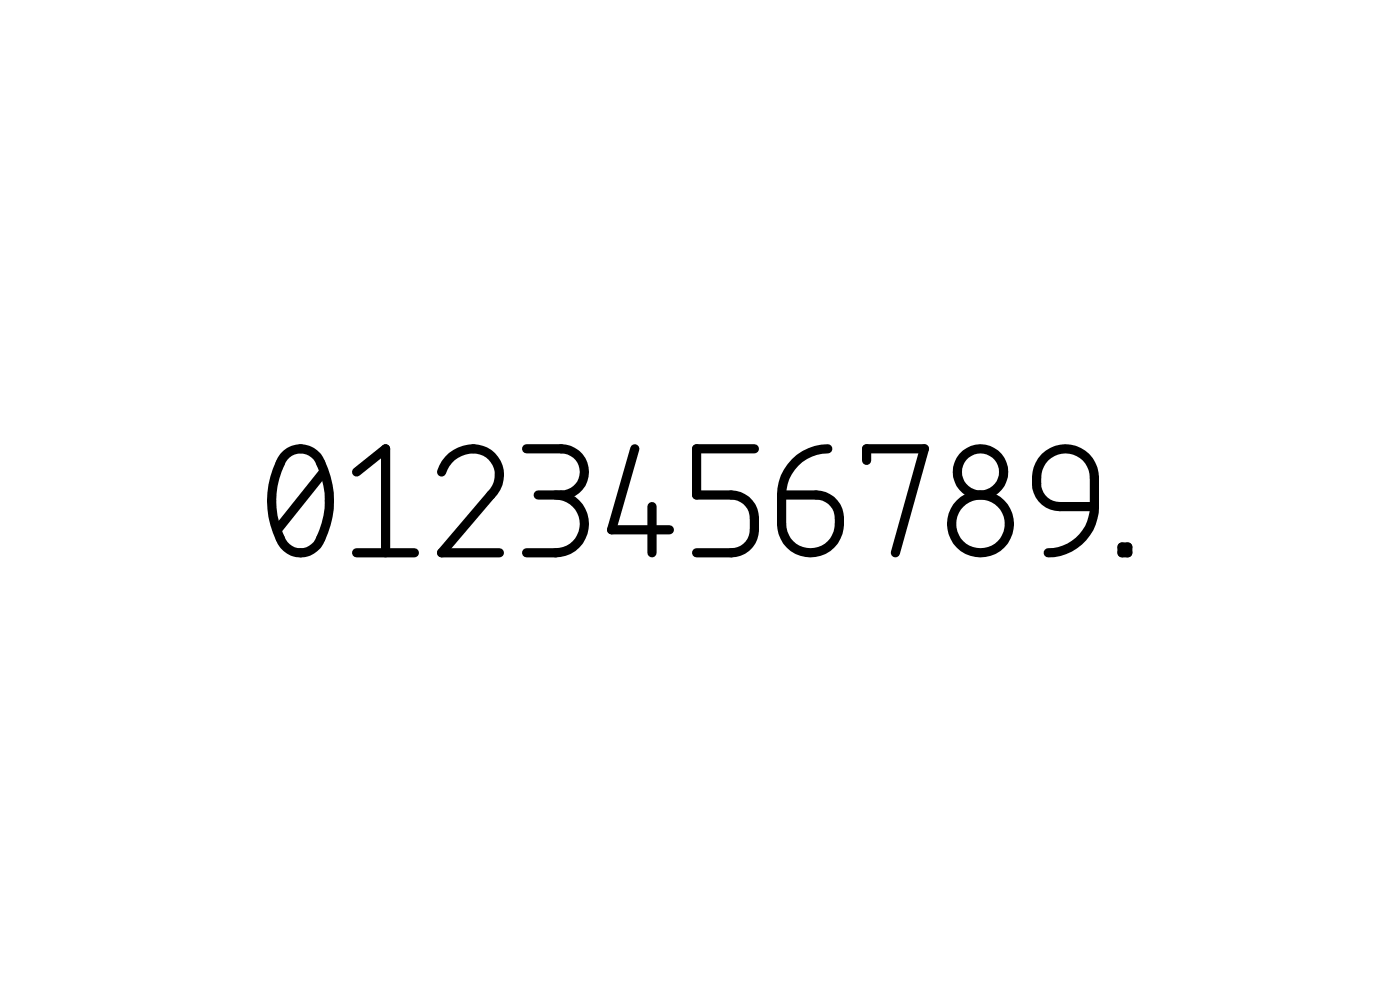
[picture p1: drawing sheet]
<svg xmlns="http://www.w3.org/2000/svg" width="148mm" height="105mm" viewBox="0 0 148 105" stroke-linecap="round" stroke-linejoin="round" font-family="sans-serif">
<g fill="none" stroke="#000" stroke-width=".97">
<path d="M30.1 48.3a2.28 2.28 0 0 1 3.9 .7 9 9 0 0 1-.4 8.7 2.27 2.27 0 0 1-3.9-.7 9.1 9.1 0 0 1 .4-8.7zM34.2 50l-4.8 6.1M37.7 50l3.1-2.5v11M37.7 58.5h6.2M46.7 50a3.4 3.4 0 0 1 5-2 2.82 2.82 0 0 1 .2 4.4l-5.2 6.1h6.2M55.7 47.5h3.7a2.44 2.44 0 0 1 2.4 2.4 2.44 2.44 0 0 1-2.4 2.5h-2.4M58.8 52.4a3.1 3.1 0 0 1 3 3 3.1 3.1 0 0 1-3 3.1h-3.1M67.2 47.5l-2.5 8.6h6.1M69 53.6v4.9M79.8 47.5h-6.1v4.9h3.7a2.44 2.44 0 0 1 2.4 2.4 3.6 3.6 0 0 1-.5 2.8 2.41 2.41 0 0 1-1.9 .9h-3.7M82.7 52.4h3.7a2.56 2.56 0 0 1 2.4 3.1 3.1 3.1 0 0 1-3 3 3.1 3.1 0 0 1-3.1-3zM87.6 47.5a4.9 4.9 0 0 0-4.9 4.9"/>
<path d="M91.7 48.7v-1.2h6.1l-3 11M110.6 48.4a3.1 3.1 0 0 1 3.3-.7 3.1 3.1 0 0 1 1.9 2.9v3h-3.6a2.53 2.53 0 0 1-2.5-3 3.1 3.1 0 0 1 .9-2.2zM115.8 53.6a4.9 4.9 0 0 1-4.9 4.9M118.7 57.9h.7v.6h-.7z"/>
<circle cx="103.8" cy="55.5" r="3.1"/>
<circle cx="103.8" cy="50" r="2.44"/>
</g>
</svg>
